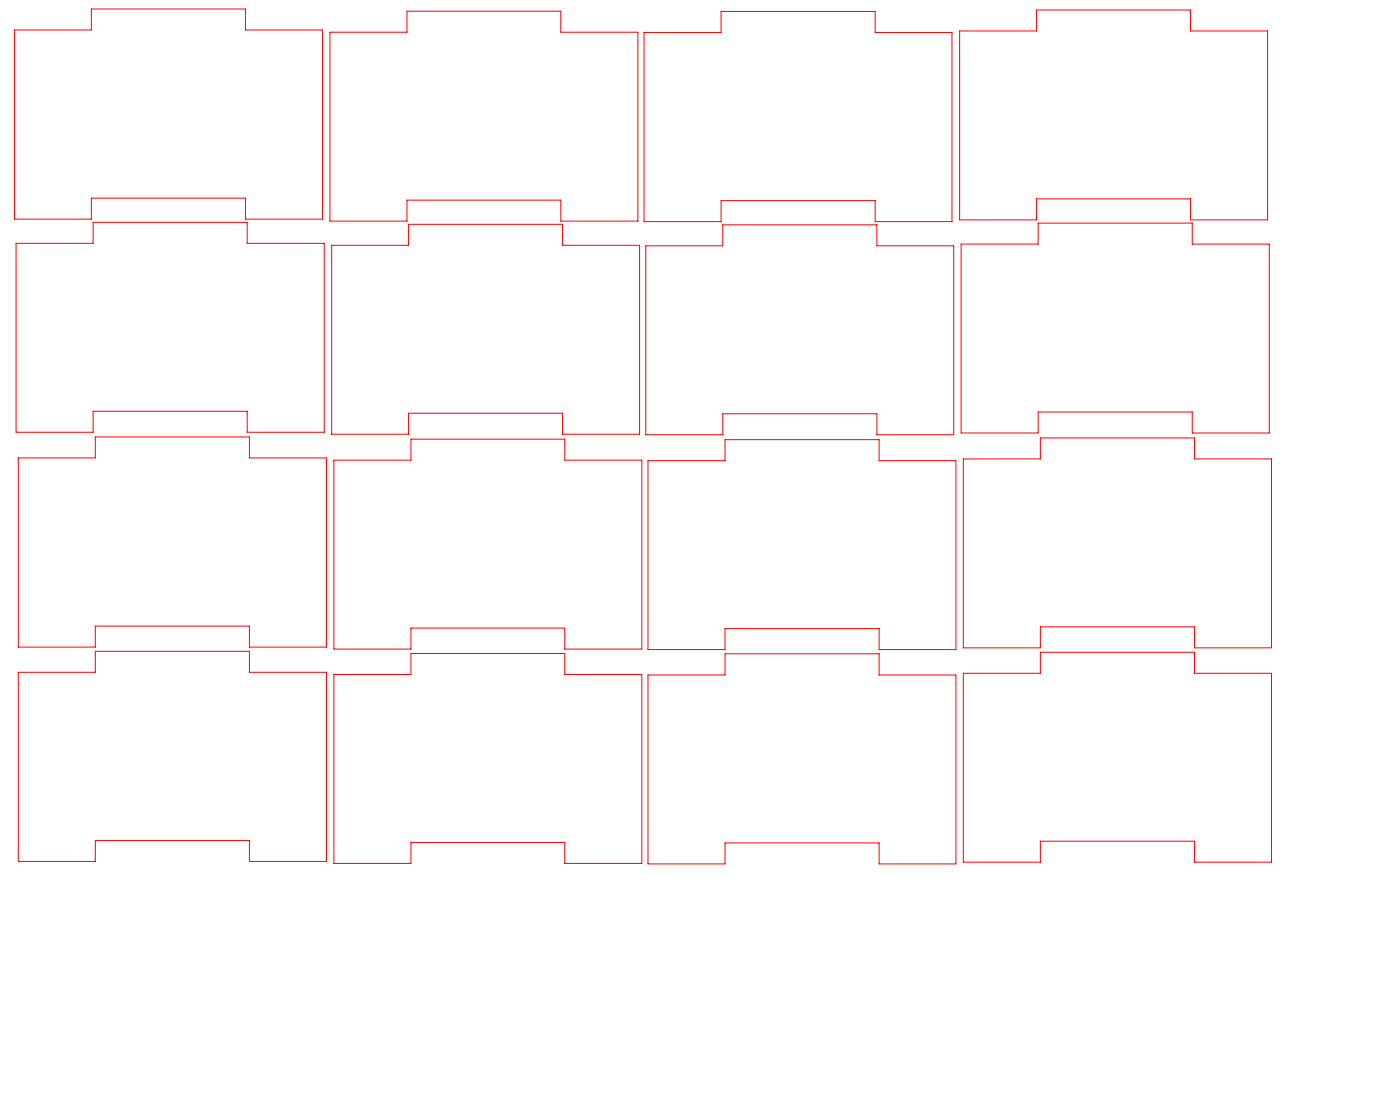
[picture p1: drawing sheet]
<svg xmlns="http://www.w3.org/2000/svg" width="200mm" height="160mm" viewBox="0 0 200 160" stroke-linecap="round" stroke-linejoin="round" font-family="sans-serif">
<!-- layer: Capa 1 -->
<g fill="none" stroke="#f00" stroke-width=".14">
<path d="M2.1 4.3h11v-3h22v3h11v27h-11v-3h-22v3h-11zM47.1 4.6h11v-3h22v3h11v27h-11v-3h-22v3h-11zM92 4.6h11v-3h22v3h11v27.1h-11v-3h-22v3h-11zM137.1 4.4h11v-3h22v3h11v27h-11v-3h-22v3h-11zM2.3 34.8h11v-3h22v3h11v27h-11v-3h-22v3h-11zM47.4 35h10.9v-3h22.1v3h11v27h-11v-3h-22.1v3h-10.9zM92.3 35.1h11v-3h22v3h10.9v27h-10.9v-3h-22v3h-11zM137.3 34.9h11v-3h22v3h11v27h-11v-3h-22v3h-11zM2.6 65.4h11v-3h22v3h11v27h-11v-3h-22v3h-11zM47.7 65.7h11v-3h22v3h11v27h-11v-3h-22v3h-11zM92.6 65.8h11v-3h22v3h11v27h-11v-3h-22v3h-11zM137.6 65.6h11v-3h22v3h11v26.9h-11v-2.9h-22v2.9h-11z"/>
<path d="M2.6 96h11v-3h22v3h11v27.1h-11v-3h-22v3h-11zM47.7 96.4h11v-3h22v3h11v26.9h-11v-3h-22v3h-11zM92.6 96.4h11v-3h22v3h11v27h-11v-3h-22v3h-11zM137.6 96.2h11v-3h22v3h11v27h-11v-3h-22v3h-11z"/>
</g>
</svg>
